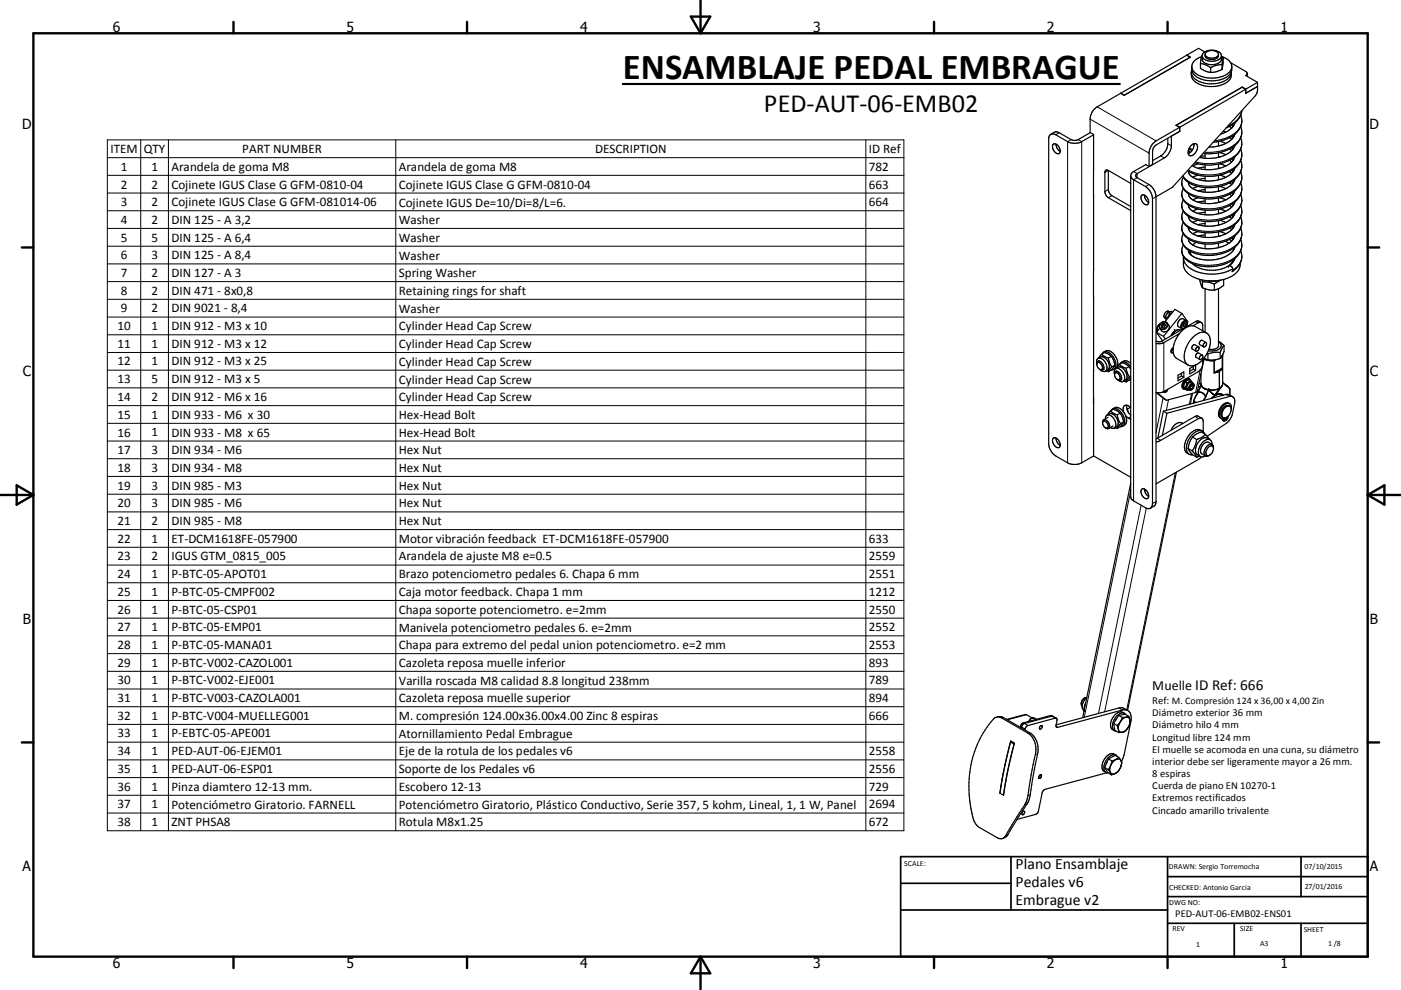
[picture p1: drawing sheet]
<svg xmlns="http://www.w3.org/2000/svg" width="420mm" height="297mm" viewBox="0 0 420 297" stroke-linecap="round" stroke-linejoin="round" font-family="sans-serif">
<defs><g id="words">
<text font-size="11" x="186.7" y="23.6">ENSAMBLAJE PEDAL EMBRAGUE</text>
<text font-size="7.9" x="229" y="33.6">PED-AUT-06-EMB02</text>
<g font-size="4.7">
<text x="304.5" y="260.8">Plano Ensamblaje</text>
<text x="304.5" y="266.2">Pedales v6</text>
<text x="304.5" y="271.6">Embrague v2</text>
</g>
<g font-size="4.2">
<text x="33.9" y="9.6">6</text>
<text x="103.9" y="9.6">5</text>
<text x="173.9" y="9.6">4</text>
<text x="243.8" y="9.6">3</text>
<text x="313.9" y="9.6">2</text>
<text x="383.9" y="9.6">1</text>
<text x="6.7" y="38.7">D</text>
<text x="410.5" y="38.7">D</text>
<text x="6.9" y="112.9">C</text>
<text x="410.7" y="112.9">C</text>
<text x="6.9" y="187.1">B</text>
<text x="410.7" y="187.1">B</text>
<text x="345.4" y="207.1">Muelle ID Ref: 666</text>
<text x="6.8" y="261.4">A</text>
<text x="410.7" y="261.4">A</text>
<text x="33.9" y="290.4">6</text>
<text x="103.9" y="290.4">5</text>
<text x="173.9" y="290.4">4</text>
<text x="243.8" y="290.4">3</text>
<text x="313.9" y="290.4">2</text>
<text x="383.9" y="290.4">1</text>
</g>
<g font-size="3.9">
<text x="33.1" y="45.9">ITEM</text>
<text x="43.1" y="45.9">QTY</text>
<text x="72.6" y="45.9">PART NUMBER</text>
<text x="178.4" y="45.9">DESCRIPTION</text>
<text x="260.5" y="46">ID Ref</text>
<text x="36.2" y="51.2">1</text>
<text x="45.4" y="51.2">1</text>
<text x="51.4" y="51.3">Arandela de goma M8</text>
<text x="119.5" y="51.3">Arandela de goma M8</text>
<text x="260.5" y="51.2">782</text>
<text x="36.2" y="56.6">2</text>
<text x="45.4" y="56.6">2</text>
<text x="51.4" y="56.6">Cojinete IGUS Clase G GFM-0810-04</text>
<text x="119.5" y="56.6">Cojinete IGUS Clase G GFM-0810-04</text>
<text x="260.5" y="56.6">663</text>
<text x="36.2" y="61.9">3</text>
<text x="45.4" y="61.9">2</text>
<text x="51.4" y="61.9">Cojinete IGUS Clase G GFM-081014-06</text>
<text x="119.5" y="62">Cojinete IGUS De=10/Di=8/L=6.</text>
<text x="260.5" y="61.9">664</text>
<text x="36.2" y="67.1">4</text>
<text x="45.4" y="67.1">2</text>
<text x="51.4" y="67.1">DIN 125 - A 3,2</text>
<text x="119.5" y="67.2">Washer</text>
<text x="36.2" y="72.5">5</text>
<text x="36.2" y="77.8">6</text>
<text x="45.4" y="72.5">5</text>
<text x="45.4" y="77.8">3</text>
<text x="51.4" y="72.5">DIN 125 - A 6,4</text>
<text x="51.4" y="77.8">DIN 125 - A 8,4</text>
<text x="119.5" y="72.6">Washer</text>
<text x="119.5" y="77.9">Washer</text>
<text x="36.2" y="83.1">7</text>
<text x="45.4" y="83.1">2</text>
<text x="51.4" y="83.1">DIN 127 - A 3</text>
<text x="119.5" y="83.2">Spring Washer</text>
<text x="36.2" y="88.4">8</text>
<text x="45.4" y="88.4">2</text>
<text x="51.4" y="88.4">DIN 471 - 8x0,8</text>
<text x="119.5" y="88.5">Retaining rings for shaft</text>
<text x="36.2" y="93.7">9</text>
<text x="45.4" y="93.7">2</text>
<text x="51.4" y="93.7">DIN 9021 - 8,4</text>
<text x="119.5" y="93.8">Washer</text>
<text x="35.2" y="99.1">10</text>
<text x="45.4" y="99.1">1</text>
<text x="51.4" y="99.1">DIN 912 - M3 x 10</text>
<text x="119.5" y="99.1">Cylinder Head Cap Screw</text>
<text x="35.2" y="104.3">11</text>
<text x="45.4" y="104.3">1</text>
<text x="51.4" y="104.4">DIN 912 - M3 x 12</text>
<text x="119.5" y="104.5">Cylinder Head Cap Screw</text>
<text x="35.2" y="109.6">12</text>
<text x="45.4" y="109.6">1</text>
<text x="51.4" y="109.6">DIN 912 - M3 x 25</text>
<text x="119.5" y="109.7">Cylinder Head Cap Screw</text>
<text x="35.2" y="115">13</text>
<text x="45.4" y="115">5</text>
<text x="51.4" y="115">DIN 912 - M3 x 5</text>
<text x="119.5" y="115.1">Cylinder Head Cap Screw</text>
<text x="35.2" y="120.3">14</text>
<text x="35.2" y="125.6">15</text>
<text x="45.4" y="120.3">2</text>
<text x="45.4" y="125.6">1</text>
<text x="51.4" y="120.3">DIN 912 - M6 x 16</text>
<text x="51.4" y="125.6">DIN 933 - M6 x 30</text>
<text x="119.5" y="120.4">Cylinder Head Cap Screw</text>
<text x="119.5" y="125.6">Hex-Head Bolt</text>
<text x="35.2" y="131">16</text>
<text x="45.4" y="130.9">1</text>
<text x="51.4" y="131">DIN 933 - M8 x 65</text>
<text x="119.5" y="131.1">Hex-Head Bolt</text>
<text x="35.2" y="136.2">17</text>
<text x="45.4" y="136.2">3</text>
<text x="51.4" y="136.2">DIN 934 - M6</text>
<text x="119.5" y="136.2">Hex Nut</text>
<text x="35.2" y="141.6">18</text>
<text x="45.4" y="141.6">3</text>
<text x="51.4" y="141.6">DIN 934 - M8</text>
<text x="119.5" y="141.6">Hex Nut</text>
<text x="35.2" y="146.9">19</text>
<text x="45.4" y="146.9">3</text>
<text x="51.4" y="146.9">DIN 985 - M3</text>
<text x="119.5" y="146.9">Hex Nut</text>
<text x="35.2" y="152.1">20</text>
<text x="45.4" y="152.1">3</text>
<text x="51.4" y="152.1">DIN 985 - M6</text>
<text x="119.5" y="152.1">Hex Nut</text>
<text x="35.2" y="157.5">21</text>
<text x="45.4" y="157.5">2</text>
<text x="51.4" y="157.5">DIN 985 - M8</text>
<text x="119.5" y="157.5">Hex Nut</text>
<text x="35.2" y="162.8">22</text>
<text x="45.4" y="162.8">1</text>
<text x="51.4" y="162.8">ET-DCM1618FE-057900</text>
<text x="119.5" y="162.9">Motor vibración feedback ET-DCM1618FE-057900</text>
<text x="260.5" y="162.8">633</text>
<text x="35.2" y="168.1">23</text>
<text x="35.2" y="173.4">24</text>
<text x="45.4" y="168.1">2</text>
<text x="45.4" y="173.4">1</text>
<text x="51.4" y="168.1">IGUS GTM_0815_005</text>
<text x="51.4" y="173.4">P-BTC-05-APOT01</text>
<text x="119.5" y="168.1">Arandela de ajuste M8 e=0.5</text>
<text x="119.5" y="173.5">Brazo potenciometro pedales 6. Chapa 6 mm</text>
<text x="260.5" y="168.1">2559</text>
<text x="260.5" y="173.4">2551</text>
<text x="35.2" y="178.7">25</text>
<text x="45.4" y="178.7">1</text>
<text x="51.4" y="178.7">P-BTC-05-CMPF002</text>
<text x="119.5" y="178.8">Caja motor feedback. Chapa 1 mm</text>
<text x="260.5" y="178.7">1212</text>
<text x="35.2" y="184.1">26</text>
<text x="45.4" y="184.1">1</text>
<text x="51.4" y="184.1">P-BTC-05-CSP01</text>
<text x="119.5" y="184.1">Chapa soporte potenciometro. e=2mm</text>
<text x="260.5" y="184.1">2550</text>
<text x="35.2" y="189.4">27</text>
<text x="45.4" y="189.4">1</text>
<text x="51.4" y="189.4">P-BTC-05-EMP01</text>
<text x="119.5" y="189.5">Manivela potenciometro pedales 6. e=2mm</text>
<text x="260.5" y="189.4">2552</text>
<text x="35.2" y="194.6">28</text>
<text x="45.4" y="194.6">1</text>
<text x="51.4" y="194.6">P-BTC-05-MANA01</text>
<text x="119.5" y="194.7">Chapa para extremo del pedal union potenciometro. e=2 mm</text>
<text x="260.5" y="194.6">2553</text>
<text x="35.2" y="200">29</text>
<text x="45.4" y="200">1</text>
<text x="51.4" y="200">P-BTC-V002-CAZOL001</text>
<text x="119.5" y="200.1">Cazoleta reposa muelle inferior</text>
<text x="260.5" y="200">893</text>
<text x="35.2" y="205.3">30</text>
<text x="45.4" y="205.3">1</text>
<text x="51.4" y="205.3">P-BTC-V002-EJE001</text>
<text x="119.5" y="205.4">Varilla roscada M8 calidad 8.8 longitud 238mm</text>
<text x="260.5" y="205.3">789</text>
<text x="35.2" y="210.7">31</text>
<text x="35.2" y="215.9">32</text>
<text x="45.4" y="210.7">1</text>
<text x="45.4" y="215.9">1</text>
<text x="51.4" y="210.7">P-BTC-V003-CAZOLA001</text>
<text x="51.4" y="215.9">P-BTC-V004-MUELLEG001</text>
<text x="119.5" y="210.7">Cazoleta reposa muelle superior</text>
<text x="119.5" y="216">M. compresión 124.00x36.00x4.00 Zinc 8 espiras</text>
<text x="260.5" y="210.7">894</text>
<text x="260.5" y="215.9">666</text>
<text x="35.2" y="221.2">33</text>
<text x="45.4" y="221.2">1</text>
<text x="51.4" y="221.2">P-EBTC-05-APE001</text>
<text x="119.5" y="221.3">Atornillamiento Pedal Embrague</text>
<text x="35.2" y="226.6">34</text>
<text x="45.4" y="226.6">1</text>
<text x="51.4" y="226.6">PED-AUT-06-EJEM01</text>
<text x="119.5" y="226.7">Eje de la rotula de los pedales v6</text>
<text x="260.5" y="226.6">2558</text>
<text x="35.2" y="231.9">35</text>
<text x="45.4" y="231.9">1</text>
<text x="51.4" y="231.9">PED-AUT-06-ESP01</text>
<text x="119.5" y="232">Soporte de los Pedales v6</text>
<text x="260.5" y="231.9">2556</text>
<text x="35.2" y="237.2">36</text>
<text x="45.4" y="237.2">1</text>
<text x="51.4" y="237.2">Pinza diamtero 12-13 mm.</text>
<text x="119.5" y="237.2">Escobero 12-13</text>
<text x="260.5" y="237.2">729</text>
<text x="35.2" y="242.5">37</text>
<text x="45.4" y="242.5">1</text>
<text x="51.4" y="242.6">Potenciómetro Giratorio. FARNELL</text>
<text x="119.5" y="242.6">Potenciómetro Giratorio, Plástico Conductivo, Serie 357, 5 kohm, Lineal, 1, 1 W, Panel</text>
<text x="260.5" y="242.5">2694</text>
<text x="35.2" y="247.8">38</text>
<text x="45.4" y="247.8">1</text>
<text x="51.4" y="247.8">ZNT PHSA8</text>
<text x="119.5" y="247.9">Rotula M8x1.25</text>
<text x="260.5" y="247.8">672</text>
</g>
<g font-size="3.2">
<text x="345.4" y="211.2">Ref: M. Compresión 124 x 36,00 x 4,00 Zin</text>
<text x="345.4" y="214.9">Diámetro exterior 36 mm</text>
<text x="345.4" y="218.5">Diámetro hilo 4 mm</text>
<text x="345.4" y="222.2">Longitud libre 124 mm</text>
<text x="345.4" y="225.8">El muelle se acomoda en una cuna, su diámetro</text>
<text x="345.4" y="229.4">interior debe ser ligeramente mayor a 26 mm.</text>
<text x="345.4" y="233.1">8 espiras</text>
<text x="345.4" y="236.7">Cuerda de piano EN 10270-1</text>
<text x="345.4" y="240.5">Extremos rectificados</text>
<text x="345.4" y="244.1">Cincado amarillo trivalente</text>
</g>
<text font-size="3.1" x="352.3" y="275.3">PED-AUT-06-EMB02-ENS01</text>
<g font-size="2.4">
<text x="271.1" y="259.7">SCALE:</text>
<text x="350.4" y="260.8">DRAWN: Sergio Torremocha</text>
<text x="391.1" y="260.6">07/10/2015</text>
<text x="350.5" y="267">CHECKED: Antonio Garcia</text>
<text x="391.2" y="266.7">27/01/2016</text>
<text x="350.5" y="271.4">DWG NO:</text>
<text x="351.5" y="279.3">REV</text>
<text x="371.9" y="279.4">SIZE</text>
<text x="390.9" y="279.6">SHEET</text>
<text x="358.6" y="284.1">1</text>
<text x="377.8" y="283.9">A3</text>
<text x="398.2" y="283.8">1 /8</text>
</g>
</g></defs>
<g fill="none" stroke="#000" stroke-width=".36">
<path d="M355.8 16.6l1.1 .5-19.9 11.5-1-.6M355.8 16.5v.1M359.9 19.1l1.5 .3 1.6 .9M359.9 19.1v1.4l1.5 .8 1.6 .4M360.2 17a3.4 3.4 0 0 0-2.9 3.3 3.4 3.4 0 0 0 2.7 3.4 8.4 8.4 0 0 0 8.8-1.6 3.4 3.4 0 0 0 .2-3.3M360.4 16.7a3.1 3.1 0 0 1 4.1-1.5 1.87 1.87 0 0 1 1.7 1.5M360.4 16.7a2.9 2.9 0 0 0 3.7 1.6 2.14 2.14 0 0 0 2.1-1.6M360.4 16.7v1a2.84 2.84 0 0 0 3.7 1.6 2.2 2.2 0 0 0 2.1-1.6v-1M360.4 16.8l-.2 .2-.3 2.1M361.2 15.6l-1.9-1.1-23.3 13.5M361.3 16.3a1.9 1.9 0 0 0 2.8 1.5 1.29 1.29 0 0 0 1.2-1.5M361.5 15.8a2.54 2.54 0 0 1 3.8 .5 2.37 2.37 0 0 1-3.7 .6l-.3-.5z"/>
<path d="M366.2 16.9l.5 .3M366.4 19.4l-2.1 .3-1.3 .6M366.4 19.4v1.4M366.4 17l1.4 .7 1.2 1.1M366.7 17.2l-.3 2.2M366.7 17.2l-.3 3.6M369 18.8l4.5 2.6 .4 .7M326.9 39.8l-3.7 2.1a2.32 2.32 0 0 1-2.1 0l-4.1-2.3-.9 .1-1.1 .6M336 28l-7.1 4.1a4.6 4.6 0 0 0-2.1 3.3v4.3l1.1 .6v96.5M336 28h.1M336 28l1.1 .6M353.7 39.4h.1"/>
<path d="M353.7 39.4l-7.1 4.1a2.46 2.46 0 0 0-1 1.8v4l-1.1 .6M353.7 39.4v-1.2l-7.1 4.1a4.7 4.7 0 0 0-2.1 3.3v4.3M353.7 39.4l-2.5 1.4v2.9a4.8 4.8 0 0 1-2.1 3.7l-8.2 4.7a.66 .66 0 0 0-.4 .6 .66 .66 0 0 0 .4 .6l3.6 2.1a4.6 4.6 0 0 1 2.1 3.6M353.7 38.2v1.2M357.2 21.7a3.6 3.6 0 0 0 3.1 3.9 8.2 8.2 0 0 0 8.4-1.8l.4-1 .1-1.1M357.3 20.2a5.3 5.3 0 0 0 5.4 3.2 6.7 6.7 0 0 0 6.4-2.5l.2-.7M357.3 20.9a3 3 0 0 0 2.5 3.7 8.2 8.2 0 0 0 9-1.7l.4-1.4M363 20.3v1.4M366.4 20.8l-1.7 .7-1.7 .2M366.8 39.3l.7 .4M368.6 38l-1 .4M368.6 38l.7 .4"/>
<path d="M369.3 37.5l.4 .5M370.2 36.9a6 6 0 0 1-4.3 3.3M372 34.5a5.5 5.5 0 0 1-3.6 6.9l-2.2 .9-2.5 .4M372 38a4.9 4.9 0 0 1-1.7 5.6M372.3 33.2a6.3 6.3 0 0 1-3.7 4.8M372.4 26.2l-19.8 11.4M372.4 26.2l1.1 .6M372.4 26.1l-19.8 11.5 1.1 .6M372.4 26.1v.1M373.5 26.8l-19.8 11.4M373.5 28h.1M373.5 26.7v1.3"/>
<path d="M373.9 22.1l-.4 .6 3.5 2M373.9 22.1v.8M377 24.7l-.1 2.8-.7 1.4-24.7 27.3-4.9 2.8M377 25.9l-3.5 2.1M377 24.7l-3.5 2M315 40.3l.5-.1 .8 .1 3.8 2.2a4.7 4.7 0 0 0 4.2 0l3.6-2.1M315 40.3l-.4 .5-.2 .9v91.4a4.8 4.8 0 0 0 2.1 3.7l3.6 2a4.7 4.7 0 0 0 4.2 0l3.6-2M315.8 43.2a1.87 1.87 0 0 1 1.7 2.9 1.96 1.96 0 0 1-1.7-2.9zM316.6 43.2l.3 1.3 1 .9M327.8 58.7h.1M327.9 58.8h-.1M327.9 50.6v.1"/>
<path d="M332.3 51.1v5.8a2.46 2.46 0 0 0 1.1 1.8l5.6 3.3M332.3 51.1l-.6-.1-.5 .5v6.2l.4 .8 .7 .8 6.7 3.9M332.3 51.1l6.7 3.9M339 52.7l.6 1 3.8 2.3a4.6 4.6 0 0 1 2.1 3.6v91.5l-.1 .8-.5 .6M339 52.7v96.4l.2 .6 .7 .6 3.8 2.2 .8 .1 .4-.1M343.1 58.6a.83 .83 0 0 0-1 .2 .83 .83 0 0 0 .1 1.1 1.59 1.59 0 0 0 2 1.4l.2-.6M343.1 58.6a2.48 2.48 0 0 1 1.3 2.1M343.1 58.6v.2a2.51 2.51 0 0 0 1.3 1.9M343.4 49.4l1.1 .5M343.5 49.4l-3.9 2.2-.6 1.1M346.6 59v91.5l-.3 1-1.4 1M350.1 41.5v1.6a4.7 4.7 0 0 1-2.1 3.7l-2.4 1.4"/>
<path d="M354.6 52.8a6.4 6.4 0 0 0 4.6 3.1M354.8 56.6a3.7 3.7 0 0 0 2 5.2 13.3 13.3 0 0 0 8.9 .9M354.8 53.2a3.7 3.7 0 0 0 2 5.2 13.1 13.1 0 0 0 8.9 .9M354.8 60a3.7 3.7 0 0 0 2 5.2 12.9 12.9 0 0 0 8.9 .9M356.1 51.2l.2 .1M356.3 58.1a3.3 3.3 0 0 0 2.8 2.5M356.3 54.7a3.3 3.3 0 0 0 2.8 2.6M356.3 51.3a3.1 3.1 0 0 0 2.8 2.6M356.3 44.9l.5 .9M356.4 44.7l1 .5M356.6 44.7l-.2 .2M356.6 51.5l-.3 .2"/>
<path d="M356.6 54.9l-.3 .1M356.6 58.3l-.3 .1M357.4 45.2l-1.2 .9M357.8 43.2a1.04 1.04 0 0 1 1.2 .4 1.04 1.04 0 0 1-.1 1.2 1.96 1.96 0 0 1-2.4 1.8l-.3-.9 .2-.9M357.8 43.2l-.9 .7-.5 .9M357.8 43.2h.2M357.9 43.1l-.1 1.1-.4 1M359.1 49.2l-1.5 .6M359.1 59.3l-1.5 .7M359.1 55.9l-1.5 .7M359.1 52.5l-1.5 .7M360.7 46l.6 .1"/>
<path d="M361.3 46.1v1.4M361.3 49.5v1.4M361.3 52.9v1.4M361.3 56.3v1.4M361.3 59.6v1.4M361.3 46.7l-1.4 .2M361.3 50.1l-2.2 .4M361.3 53.5l-2.2 .4M361.3 56.9l-2.2 .4M365.3 42.4v1.4M365.3 45.9v1.3M365.3 49.2v1.4"/>
<path d="M365.3 52.6v1.4M365.3 56v1.4M365.3 59.4v1.3M365.3 43.6l.4 .1M365.3 47l.4 .1M365.3 50.4l.4 .1M365.3 53.8l.4 .1M365.3 57.2l.4 .1M365.7 59.3l1.8 .7M365.7 55.9l1.8 .7M365.7 52.5l1.8 .7M365.7 49.2l1.8 .6"/>
<path d="M365.7 45.7l1.8 .7M365.7 42.4l1.8 .6M367.5 46.4a12.2 12.2 0 0 1-7.9 .8M368.6 44.7l-1.6 .7a13.7 13.7 0 0 1-5.7 .7M368.6 41.3l.7 .5M368.6 44.7l.7 .4M368.6 48.1l.7 .4M368.6 51.5l.7 .4M368.6 54.9l.7 .4M368.6 58.3l.7 .4M369.3 57.9l-1.7 .8-1.9 .6M369.3 57.8l.4 .5"/>
<path d="M369.3 54.5l.4 .4M369.3 51.1l.4 .4M369.3 47.7l.4 .4M369.3 44.3l.4 .4M369.3 40.9l.4 .4M369.7 48.1a10.7 10.7 0 0 1-11.7 1.9l-.6-.3M369.7 44.8l-1 .8-1.2 .8M369.7 54.9l-.1 .2a9.9 9.9 0 0 1-6.5 2.6h-1.8l-2.2-.4M369.7 51.5a10.4 10.4 0 0 1-10.6 2.4M369.7 41.3a9.4 9.4 0 0 1-7.3 2.8M370.2 57.2a7.3 7.3 0 0 1-6.5 3.8h-2.7l-1.9-.4M370.2 53.8l-.5 1.1"/>
<path d="M370.2 50.4l-.5 1.1M370.2 47l-.5 1.1M370.2 43.6l-.5 1.2M370.2 40.2l-.5 1.1M370.3 43.6l-1.7 1.1M372 41.3a5.5 5.5 0 0 1-3.6 6.9 14.2 14.2 0 0 1-10.2 .6M372 58.3a5.4 5.4 0 0 1-3.5 6.8l-2.8 1M372 44.7a5.6 5.6 0 0 1-3.9 7 14 14 0 0 1-9.8 .6l-2-1M372 48.1a4.6 4.6 0 0 1-1 4.9 12.3 12.3 0 0 1-10.6 3.2l-1.2-.3M372 51.5a5.2 5.2 0 0 1-2.7 6.4M372 54.9a4.5 4.5 0 0 1 0 3.3M372 58.2l-1 1.7-1.7 1.4"/>
<path d="M354.8 77.3v2.1a5.3 5.3 0 0 0 4.5 4.3l2.6 .5h2.8M354.8 63.4a3.7 3.7 0 0 0 2 5.2 13.3 13.3 0 0 0 8.9 .9M354.8 66.8a3.7 3.7 0 0 0 2 5.2l2 .8a13.1 13.1 0 0 0 5.4 .3l3-.7 2.1-1M354.8 70.1a3.7 3.7 0 0 0 2 5.3 13.3 13.3 0 0 0 12.9-.8M354.8 73.5a3.7 3.7 0 0 0 2 5.3l.8 .3M354.8 77a4.8 4.8 0 0 0 4 4.5 13.4 13.4 0 0 0 10.5-.7M356.3 75.1l.2 .7 .8 .9M356.3 71.7a3.8 3.8 0 0 0 3.7 2.7l3.1 .2a9.3 9.3 0 0 0 6.6-2.8M356.3 68.3a3.2 3.2 0 0 0 2.8 2.5M356.3 64.9a3.3 3.3 0 0 0 2.8 2.5M356.3 61.5a3.1 3.1 0 0 0 2.8 2.5M356.6 61.7l-.3 .1"/>
<path d="M356.6 65.1l-.3 .1M356.6 68.4l-.3 .2M356.6 71.8l-.3 .2M356.8 76.3v-.9l.5 1.3M358.6 72.7l-1 .8M359.1 69.5l-1.5 .6M359.1 66.1l-1.5 .7M359.1 62.7l-1.5 .7M361.3 63v1.4M361.3 66.4v1.4M361.3 69.8v1.4M361.3 73.2v1.4"/>
<path d="M361.3 60.3l-2.2 .3M361.3 63.7l-2.2 .3M361.3 67.1l-2.2 .3M361.3 70.5l-2.2 .3M363.8 76.6h-.3M365.3 62.8v1.3M365.3 66.2v1.3M365.3 69.6v1.3M365.3 73v1.3M365.3 60.6h.4M365.3 63.9l.4 .1M365.3 67.3l.4 .1"/>
<path d="M365.3 70.7l.4 .1M365.7 69.5l1.8 .6M365.7 66.1l1.8 .7M365.7 62.7l1.8 .7M367.4 72.4l1 .6M368.4 79.8l-.1 .4M368.4 79.8a1.06 1.06 0 0 1 1.1 .5 1.06 1.06 0 0 1-.2 1.2M368.6 61.7l.7 .4M368.6 65.1l.7 .4M368.6 68.4l.7 .5M368.6 71.8l.7 .5M369.3 61.3l-1.7 .8-1.9 .6"/>
<path d="M369.3 68l-1.7 .9-1.9 .6M369.3 71.4l.4 .4M369.3 68l.4 .4M369.3 64.6l.4 .5M369.3 61.2l.4 .5M369.7 74.6l.1 .5M369.7 65.1l-.7 .7a10.2 10.2 0 0 1-6.3 2h-1.7l-1.9-.4M369.7 77.9a6.1 6.1 0 0 1-5.9 3.2 8.2 8.2 0 0 1-6.2-2M370.2 74.1l-.3 .8a7.5 7.5 0 0 1-5.1 2.9l-1.1 .2a9.7 9.7 0 0 1-6.4-1.3M370.2 77.5a4.3 4.3 0 0 1-1.8 2.3M370.2 70.7l-.5 1.1M370.2 67.3a7.3 7.3 0 0 1-6.5 3.9h-2.7l-1.9-.4"/>
<path d="M370.2 64l-.5 1.1M370.2 60.6a7.2 7.2 0 0 1-6.5 3.8h-2.7l-1.9-.4M371.8 79a5.2 5.2 0 0 1-4.5 4.7l-1.2 .3M372 61.7a5.1 5.1 0 0 1-2.7 6.3M372 65.1a5.2 5.2 0 0 1-2.7 6.3M372 68.4a5 5 0 0 1-2.3 6.2M372 71.8a5.3 5.3 0 0 1-3.1 6.6 13.8 13.8 0 0 1-11.3 .7M372 75.2a5.1 5.1 0 0 1-2.5 6.3M327.8 80.8l.1 .1M327.8 89l.1 .1M327.9 80.8h-.1M327.9 89.1l-.1 .1"/>
<path d="M346.7 99.7l2.1 1.2M346.7 99.7l1.8 2.5M346.8 98.7v.1M346.8 99.2l.2 .1M346.8 98.8l.3 .1M346.8 99.2l.1 .2M347.1 98.9l-.3 .3M347.1 98.9v.3M347.1 97.9l-.3 .9M347.6 97.3l-.4 .4M347.7 97.3l-.8 1.2M347.7 98.5l-1 1.2"/>
<path d="M347.9 97.1l-.2 .2M348.1 97.7l.2 .3M348.3 98l.1 .2M348.5 97.1l-.4 .6M348.5 97.1h.7l.2 .5-.4 .6h-.7l-.2-.5M348.5 97.1l.3 .3M348.8 97.4l-.5 .6M348.8 97.4h.6M349.4 95.2l.1 .4M349.4 95.2l.5 .2M349.5 95.6l.2 .4M349.9 95.4l.1 .2"/>
<path d="M350.2 93.8l-.8 1.4M350.2 93.8l.5 .2M350.6 93.6a1.24 1.24 0 0 0-1.3 .2 1.24 1.24 0 0 0-.3 1.3l.5 .4M350.6 93.5l.7-.1 .3 .2M350.6 93.5l-.4 .3M350.7 94l-.8 1.4M351.2 93.9l-.5 .1M351.4 93.9l-.9 .7-.3 .8M352.1 98.9l.4 .2M352.5 99.1l-.9 .8-.5 .8M352.5 99.3l-1.1 1.2M352.5 99.2l-1.1 1.4"/>
<path d="M352.7 99.1l-.2 .1M352.9 99l-.4 .1M354 99.1l-.7-.2-.8 .4M354.3 94l-2.1-1.2-2.9 3.7M354.3 94l-5.5 6.9M354.3 94l1.8 2.6-.1 .1M354.4 98.6l-.2 .3M354.6 97.7h.1M354.7 97.7l.5 .2M355 96.9l.1 .2M355.1 97.1l.5 .2M355.1 97.1l-.4 .6"/>
<path d="M355.4 98.3l.4-.7a1.08 1.08 0 0 0-.1-1.3l-1-.7a1.58 1.58 0 0 0-1.4 2.4l1.4 .6M355.6 97.3l-.1-.5-.5 .1-.4 .6 .1 .5 .5-.1M355.6 97.3l-.4 .6M357.7 97.7l1.5-.8a.86 .86 0 0 1 1-.1 .86 .86 0 0 1 .4 .9v1.5M359.7 83.8l.8 2.5M360.2 96.8l-.9-.5h-.6l-10.5 6.1-.8 .1-.8-.2M360.4 84l.1 .6M360.5 86.3l2.2 .7h1.4M360.5 84.6a7.3 7.3 0 0 1 3.6 .6M360.5 84.6v1.7M361.3 86.7v12.9M361.7 99.9l-3.3-1.9a4.2 4.2 0 0 0-4.9 2.2 8.8 8.8 0 0 0-1.7 4.1"/>
<path d="M362.1 84.2l2.2 .1M364.1 85.2v1.8M364.3 84.3h.1M364.7 84.2l-.4 .1M365.3 86.6v17.1a2.1 2.1 0 0 1-2.8 1M366.1 84l-1.4 .2M366.1 84l-2 1.2M366.9 83.8v1.8l-1.4 .9-1.4 .5M327.8 111.2l.1 .1M327.8 119.2h.1M327.9 111.2h-.1M328.8 109.2a1.09 1.09 0 0 1 0-1.3 1.09 1.09 0 0 1 1.3-.4 2.66 2.66 0 0 1 1.3 3.9"/>
<path d="M328.8 109.3a.69 .69 0 0 1 .7-.6 .69 .69 0 0 1 .7 .7 .92 .92 0 0 1-.1 1.5l-.4-.1M328.8 109.3l.2 .7 .7 .8M329.1 108.4a1.73 1.73 0 0 1 1.5 2.6M329.1 108.4l-.3 .9M329.2 107.5a2.01 2.01 0 0 1 3.2 1.4 1.68 1.68 0 0 1-1 2.5M329.6 108.2l-.5 .2M329.7 110.8l.9 .2M329.8 110.8l.7 .6h.9M330.3 106.3l.8-.6 1.5 .7 .6 .5M330.3 106.3l-.9 1.1M330.3 106.3l.8 .6 1.2 .5M330.5 106.1a1.6 1.6 0 0 1 2.7 .3 3.3 3.3 0 0 1 .8 4.4l-.7 .2"/>
<path d="M330.9 105.6a2.33 2.33 0 0 1 3.5 1.3 3 3 0 0 1 .3 3.4M331.1 110.7l-.5 .3M331.6 111.3l.7 .2M332.3 107.4l.4 1.4 .6 1.3M333.2 106.9l.7 1.3 .3 1.4M333.2 106.9l-.9 .5M333.3 110.1l-1 1.4M334.1 112.4l.2 .7 .7 .8M334.1 112.4a.69 .69 0 0 1 .7-.6 .69 .69 0 0 1 .7 .6 .87 .87 0 0 1 .4 .8 .87 .87 0 0 1-.5 .8l-.4-.1M334.2 109.6l-1 1.4-.9 .5M334.2 109.6l-.9 .5M334.4 111.5a1.73 1.73 0 0 1 1.5 2.6"/>
<path d="M334.4 111.5l-.3 .9M334.5 110.6a2 2 0 0 1 3.2 1.3 1.64 1.64 0 0 1-1 2.5M334.5 110.6l-.4 .5v1.2M334.7 110.3l-.8 .5M334.7 110.5a2.8 2.8 0 0 1 2.2 3.8M334.7 110.5l-.2 .1M334.8 110.3l-.1 .2M334.9 111.2l-.5 .3M335 113.9l.9 .2M335.1 113.9l.7 .5h1M335.6 109.3l-.8 1M335.6 109.3l.6 .6 1.4 .6"/>
<path d="M335.6 109.3l.9-.5 1.1 .5 .9 .7M335.8 109.2a1.53 1.53 0 0 1 2.7 .2l.5 .6M336.3 108.7a1.86 1.86 0 0 1 2.7 .3M336.4 113.8l-.5 .3M336.9 114.3l-.1 .1M336.9 114.3l.7 .3M337.6 110.5l.3 1.1 .7 1.5M338.5 110l.5 .8M338.5 110l-.9 .5M338.6 113.1l-1 1.5M339 114h-.5M339 113.5l-1.4 1.1"/>
<path d="M339 112.9l-.4 .2M346.6 117.7l3.1 2.4M346.8 117.8l2.9 2.3M348.7 117.6l-1.2 .2-.9-.1M348.7 117.6l-.1 .1M348.8 100.9l.6 .8M348.9 117.6h-.2M349 117.5l.2 .1M349 117.5l-.3 .1M349.1 117.4l.1 .2M349.2 117.3l.5 .2M349.7 117.5l-.5 .1"/>
<path d="M350.1 116.8l-.4 .7M351.1 105a.48 .48 0 0 0 0 .7 .48 .48 0 0 0 .7 0M351.7 105l-.6 .3M351.7 104.8l-.5 .2M351.8 104.3l-.7 .7M351.8 105.7l.3 1.2 .5 .5 3.6 2.1M351.8 104.3v1.4M353.2 112.6l1.7-1v1.6l-1.7 1zM353.6 100.1l-4.7 2.7-1.4 .3-.9-.1M354.2 112.8l.7 .4M354.2 112.8l-1 .6M354.2 112v.8"/>
<path d="M354.8 116.1l.6 .7M354.8 116.1l.5 .2M354.9 116.7l.6 .1M355.3 116.3l.6 .8M355.3 114.6l-.5 1.5M355.3 114.6l.5 .3M355.4 116.8l.5 .3M355.8 114.9l-.5 1.4M356.3 116.9l-.4 .2M356.6 113.7a2.03 2.03 0 0 0-1.7 3M356.6 113.7l.4 .5M356.6 113.7a1.95 1.95 0 0 0-2.2 2.5l.5 .6"/>
<path d="M356.7 110.5l1.8-1v1.7l-1.8 1zM356.8 116.6v.1M356.8 116.7h.1M357 114.2l.6 .7M357 114.2l-1.2 .7M357 114.2a1.26 1.26 0 0 0-1.7 .4M357.2 116.7h-.4M357.5 118l-.6 3.2M357.6 115.4a.89 .89 0 0 0-.8 1.3M357.6 115.4a.8 .8 0 0 1-.4 1.3M357.6 115.4h.1M357.6 115.4a.9 .9 0 0 0-.9 1.1"/>
<path d="M357.7 115.9a.54 .54 0 0 0-.7-.1 .54 .54 0 0 0-.1 .8l.3 .1M357.7 101.1a3.2 3.2 0 0 1 4.4-.9 5.6 5.6 0 0 1-.5 6.4 4.9 4.9 0 0 1-5.3 3 3.7 3.7 0 0 1-.9-4.7 9.6 9.6 0 0 1 2.3-3.8zM357.8 115.1l-.6-.4a1.32 1.32 0 0 0-1.2 2l.7 .4a1.31 1.31 0 0 0 1-2.1 1.42 1.42 0 0 0-1.1 2M357.8 110.7l.7 .5M357.8 110.7l-1.1 .7M357.8 109.9v.8M358.9 104.1a.4 .4 0 0 1 .5 .1 .4 .4 0 0 1 0 .5 .57 .57 0 0 1-.3 .6 .57 .57 0 0 1-.6-.2zM359.2 117.7a1.94 1.94 0 0 1 2.3 1.4M359.2 117.7l-1.3 2.6M359.3 104.1l-1.1-.7a.86 .86 0 0 0-.7 1.3l1.1 .7M359.9 106.8a.42 .42 0 0 1 .6-.2 .42 .42 0 0 1 .1 .6 .58 .58 0 0 1-.4 .6 .58 .58 0 0 1-.6-.2zM359.9 115.9l-.7 .2"/>
<path d="M360.1 112.1v3.4M360.1 115l-.7 .1M360.3 115.9l.8 .7M360.3 115.9l-.1-.5-1 2.3M360.3 115.9l.2 .2M360.5 106.6l-1.2-.7a.87 .87 0 0 0-.7 1.3l1.1 .7M360.5 116.1l.6 .5M360.5 116.1l1.6 .8M360.6 107.9v1.2a3 3 0 0 1-1.4 2.5l-10.3 5.9M360.8 107.6l.1 .4-.3 .3M360.9 107.6l1.4 .5 1.7 .1M360.9 108l-2 9.5-9.2 2.6"/>
<path d="M361 107.4l1.1 .6M361.1 116.6l1 .3M361.5 119.1l-.7 1M361.6 102.7a.85 .85 0 0 1-.8 1.4M361.6 102.7a.9 .9 0 0 0-.8 1.4M361.6 102.8l-1.1-.7a.87 .87 0 0 0-.8 1.3l1.1 .7M361.9 106l.2 .2M362.1 106.2v1.8M362.5 116.7l-1 2.4M362.5 116.7l-.4 .2M362.5 117a2.12 2.12 0 0 0 1.9 1.4v-.1M362.5 116.7v.3"/>
<path d="M363.6 119.2l-.3 .3M364 108.2v3.6M364.5 107.9l-.5 .3M364.5 118.5l-.9 .7M364.6 118.5l-1.2 1M364.8 118.4l-1.2 .8M364.9 118.4l.9-.1 .7 .3M365.3 102.5a1.28 1.28 0 0 1 .8 1.4 1.28 1.28 0 0 1-1.1 1.1l-1.1 .3-1.6-.1M365.3 102.4l1.7 1.3M365.6 111.4v5.1M365.6 116.5l-1.2 1.8M365.6 116.5a5 5 0 0 1-3.1 .5"/>
<path d="M365.6 111.4l-1.6 .4M365.8 105.7h-1.8l-1.9 .5M365.8 107.5l-1.4 .4-2.3 .1M365.8 105.7v1.8M366 118.2l-1.4 .3M366 118.2l-1.5 .3M366 118.2l.5 .2M366.2 110.9l-.7 .5-1.5 .4M366.2 110.8l-.6 .6M366.3 115.9l-.7 .6M366.3 115.9l-1.9 2.4M366.5 106.8l.1-.4v8.8l-.3 .7"/>
<path d="M366.5 106.8v3.6M366.5 110.4l-.3 .4M366.5 106.8h-.2M366.5 110.4l-.3 .5M366.5 110.4l-2.5 1.4M366.5 118.4l.2 .2M366.6 114.6l.8 1 .6 .3 .7 .8v1.8M367 115.1l1.4 1.1M367 103.7l-1.2 2M367 103.7v1.8l-1.2 2M369.6 119l-1.3-.7h-.7l-18.8 5.1M369.6 119h-1l-18.8 5"/>
<path d="M369.6 119l.5 .8 .1 .9-.7 3.4a5 5 0 0 1-1.8 2.9l-5.8 3.9M315.8 131.4a1.93 1.93 0 0 1 2 2.6 1.12 1.12 0 0 1-1.9-.7 1.58 1.58 0 0 1-.1-1.9zM316.6 131.4l.3 1.3 1 .9M327.8 120.8l.1 .2M327.9 136.8l11.1 6.4M330.8 126.4a1.3 1.3 0 0 1 1.2 .7 1.3 1.3 0 0 1-.1 1.4 1.45 1.45 0 0 1-1.1-2.1zM330.9 126a1.73 1.73 0 0 1 1.5 2.6M330.9 126l-.3 .9M331.4 128.3l1 .3M331.9 124.6a2.01 2.01 0 0 1 3.1 1.3 1.68 1.68 0 0 1-.9 2.5M332 124.5l-.4 .4-.2 .8M332 124.5a2.73 2.73 0 0 1 2.2 3.8l-.2 .1"/>
<path d="M332.2 125.2l-1.3 .8M332.9 128.3l.7 .2 .4-.1M332.9 123.3l-.9 1.2M332.9 123.3l.9 .7 1.2 .5M332.9 123.3l.9-.5 2 1.2M333.2 123.2a1.47 1.47 0 0 1 2.4 0 3.7 3.7 0 0 1 1.2 4.5l-.2 .1M333.6 122.7a2.35 2.35 0 0 1 3.5 1.2l.3 .7M333.7 127.8l-1.3 .8M334.3 128.3l.7 .3M335 124.5l.3 1.4 .7 1.2M335.8 124l.8 1.5 .3 1.1M335.8 128l-.8 .6"/>
<path d="M335.8 124l-.8 .5M336 127.1l-1 1.5M336.6 127.8l-.7 .2M336.9 126.6l-1.1 1.4M336.9 126.6l-.9 .5M337.4 124.7l1.6 1.1M337.4 124.6a2.2 2.2 0 0 1-.8 3.3M337.9 121.6a3.1 3.1 0 0 0 1.1 3M337.9 122.7h.1M338 122.7l.2 .8M339 122.2l-1 .5M339 122.2l-.7-.4a1.11 1.11 0 0 0-1.4 .1 1.11 1.11 0 0 0-.1 1.5l.1 .3"/>
<path d="M348.8 123.4l1 .6M348.8 123.4l-1.7 8M349.8 124l-1.3 6.6M354 126.8l.6 .3a2.25 2.25 0 0 0-3.2 1.3l-.4 .7M356.2 134.6l1.3 1.8 1.3 .8M356.2 134.6l1.2 .7M357.4 135.3l1.4 1.9M357.5 131.1l-.9 1.6-.4 1.9M357.5 131.1l1.3 .8M357.9 120.3l.6 .5M357.9 120.3v.6M358.8 131.9l-.5 1.8-.9 1.6"/>
<path d="M359.6 136.8l-.8 .4M360.1 137.1l-.8 .7-12.7 7.4M360.3 125.5l-1.2-.7-.8 .1-11.7 6.8M360.5 129.3a2.83 2.83 0 0 0-4 1.2 4.3 4.3 0 0 0-.8 5.3l.8 .5M360.7 129.5v-3.1a.86 .86 0 0 0-.4-.9 .86 .86 0 0 0-1 .1l-11.3 6.5-1.4 .5M361.2 130.2a1.93 1.93 0 0 0-3.4-.2 5.3 5.3 0 0 0-1.8 5.8l.6 .6 .9 .1M361.4 130.3l1.2 1.5M361.4 130.3l-1.1 .9-1.5 .7M361.4 130.3l-1.2-.7-1.6 .7-1.1 .8M362.8 131.9l-.9-.5a2.88 2.88 0 0 0-3.2 2.4 2.22 2.22 0 0 0 .3 2.7l.9 .5M363.4 133.3a1.32 1.32 0 0 0-.8-1.4 1.32 1.32 0 0 0-1.6 .4 3.8 3.8 0 0 0-1.4 4.4l.7 .4 1.1-.3M363.4 133.3l-1.1-.6a2.39 2.39 0 0 0-2.4 2.8l.3 .6 1.2 .7"/>
<path d="M363.8 134.5a.83 .83 0 0 0-.7-.8 .83 .83 0 0 0-.9 .6 1.59 1.59 0 0 0-.2 2.4 2.08 2.08 0 0 0 1.3-3.4 2.39 2.39 0 0 0-2 3.4l.6 .2 .8-.3M366.5 125.6v.5l.4 .2M367 125.8l.2 .1M367.2 125.9l.1 .4h-.4M367.2 125.4h.1M367.2 125.4l-.2 .4M367.4 125.5v.4l.3 .2M367.4 125.5l.3 .2M367.5 125.3l-.1 .2M367.7 125.7v.4M367.8 125.2h.1M367.9 125.2l-.2 .5"/>
<path d="M368.2 124.9l-.1 .5-.4 .7M368.7 121.9a2.37 2.37 0 0 0-2.1 3.4l.8 .1 .8-.5M368.7 121.1a2.13 2.13 0 0 0-3 1.5 1.99 1.99 0 0 0 .4 2.9M368.7 121.9l.4 .7M368.7 121.9a1.86 1.86 0 0 0-2.5 1.6 1.33 1.33 0 0 0 .5 1.8M369.1 122.8a1.29 1.29 0 0 0-.5-1.7 1.29 1.29 0 0 0-1.8 .6 2.97 2.97 0 0 0-.7 3.8l.6 .1 .2 .7M369.1 122.8l-.3 1.3-.6 .8M369.2 122.5l-.1 .3M339 145l-14.4 70.3M342.3 146.7a1.84 1.84 0 0 1 1.8 .9 1.84 1.84 0 0 1-.1 2 1.93 1.93 0 0 1-1.7-2.9zM343.1 146.7l.4 1.3 .9 .9M343.5 147l-.4 .2"/>
<path d="M352.7 141.7l-14.6 71.4M298 215.6a1.92 1.92 0 0 1 2.2-.3l7.9 4.6a6 6 0 0 1 2.3 6.4l-1.5 7.7a23 23 0 0 1-1.3 6.8l-6.2 10.1-.6 .5-.6 .2-1-.2-5.5-3.1a7.3 7.3 0 0 1-2.5-5.4 31.8 31.8 0 0 1 6.8-27.3zM299.1 215.1l1.2-.1 .5 .3 8 4.6a6 6 0 0 1 2.3 6.3l-2.7 14.2-6.4 10.3-1.2 .8M309.5 215.4l-2-1.1-5.7 1.5M309.5 215.4l1.1 .4M309.5 215.4l-.7 .4-.3 .6M310.6 215.8l-.4 .2M310.7 215.8h.2M311.9 217.8l.3-.1a.53 .53 0 0 1 .1 .7 .53 .53 0 0 1-.7 .2zM312.5 217.9h.1M315.5 214.8l-.5-.1-8.2 2.2-.6 .5-.3 .8M315.5 214.8l-8.4 2.3a1.54 1.54 0 0 0-.9 1.3"/>
<path d="M315.5 214.8l1.2 .7M325.1 209.5a1.74 1.74 0 0 0-.7 2.4M325.5 210.9l-.4 1.4-.1 1M325.8 209.4a2.92 2.92 0 0 0-1.1 3.5l.3 .1M325.8 209.3a1.8 1.8 0 0 0-1.6 1.9M333.9 217.1l1.1 .6M333.9 217.1l.4 2.1 1 .6M334.1 219.2l.5 .1M334.8 215.6l-.4 .6M335 217.7l.2 .9M335.2 218.6l.1 .5M335.3 219.1v.7"/>
<path d="M335.4 219.1l.2 .4 .6 .2M335.4 214.6l1.1 .6M335.4 214.6l-1.5 2.5M335.4 214.6l1.9-.3 1.1 .6M335.9 216.6l-.6 2M335.9 216.6l-.9 1.1M336.2 219.7l-.9 .1M336.5 215.2l-.6 1.4M336.7 219.6l-.5 .1M337.1 214a2.26 2.26 0 0 0-3.4 1.2 2.7 2.7 0 0 0-.1 3.7l.5 .3M337.5 214.4a1.58 1.58 0 0 0-2.5 .2 3.2 3.2 0 0 0-.9 4.6M337.5 219.1l-.8 .5"/>
<path d="M337.6 215.2h.7l.4 .6M337.6 215.2l-1 .5-.7 .9M337.6 215.2h-1.1M338 218.6l-.5 .5M338.1 213.2l-1.6-.2-19.5 5.2-.4-.5 .3-2-.5-.2-8.4 2.2-.5 .6-.2 .7M338.1 213.2a3.1 3.1 0 0 1 .9 3.4l-1.9 9.6-.9 2.2M338.1 213.2l-1.3-.8h-1.3l-18.9 5.1M338.2 218.3l-.2 .3M338.2 218.3l-.7 .8M338.4 214.9l-.8 .3M338.4 214.9l.3 .9M338.5 217.7l-.3 .6"/>
<path d="M338.7 215.8l.1 .5M338.7 215.8l.1 1.2-.3 .7M338.8 216.6l-.3 1M299.8 238l1.1 .6M299.8 238h.1M302 232.1l-1.2 6.5M302.7 228.9l-.5 1.9M302.9 227.7l1.2-4.8-1.1-.6a135.6 135.6 0 0 0-3.2 15.7M303 222.6l-2.1 8.9-1.1 6.5M303 222.6l1 .6M303.4 222.5l-.4 .1M303.6 224.9l-1.2 5-1.5 8.7"/>
<path d="M304 223.2h.1M311.8 233.5h-.3M311.8 233.4v.1M312 232.4a.63 .63 0 0 1 .2 .7 .63 .63 0 0 1-.7 .4M312.2 232.8l-.4 .7M312.3 232.7l-.1-.1a.61 .61 0 0 0-.7 .1 .61 .61 0 0 0 0 .8M331.2 230.3l.9 1.6 1.1 .6M331.2 230.3l1.1 .6M331.9 231.8l-18.7 5.1-.7 .8-1.2 5.8-.4 .5-.4 .3-5.6 1.5M331.9 231.9h.3M331.9 228.6l-.2 .6M332.3 230.9l.6 .9"/>
<path d="M332.3 227.7l-1.1 2.6M332.3 227.7l1.1 .6M332.8 230l-.5 .9M332.9 230l-.2 1 .2 .8M332.9 231.8l.1 .2M333 229.7l-.2 .3M333 232l.2 .5M333 232l.6 .2h.5M333.4 228.3l-.4 1.4M334.1 232.2l-.9 .3M334.5 226.5a2.33 2.33 0 0 0-3.4 1.3 2.45 2.45 0 0 0 .5 3.9M334.6 231.9l-.5 .3"/>
<path d="M334.7 231.9l-.3 .1M335 227a1.55 1.55 0 0 0-2.6 .1 3.5 3.5 0 0 0-1 4.6l.5 .2M335.4 227.2l-2 1.1M335.4 227.2l.6 .9M335.4 227.2l-1.1-.6-2 1.1M335.6 230.9l-.9 1M335.6 230.8l-1 1.1M336 228.1a1.53 1.53 0 0 0-2.4 .6l-.6 1M336 228.1l.1 .2M336.1 228.3a3.2 3.2 0 0 1-.5 2.5M336.1 228.3l.1 .2M336.2 228.5v1"/>
<path d="M306.7 243.5l.2-.1a.53 .53 0 0 1 .2 .7 .53 .53 0 0 1-.7 .2zM306.8 244.4h-.1"/>
<circle cx="349.1" cy="98" r="1.49"/>
</g>
<g fill="none" stroke="#000" stroke-width=".3">
<path d="M317.6 39.8l-1.1 .6M326.8 35.7l17.7 10.3M328.9 32.1l17.7 10.2M372.3 36.2a6.4 6.4 0 0 1-5 5.3l-3.2 .7M372.3 39.7a6.1 6.1 0 0 1-4.8 5.1 14.7 14.7 0 0 1-6.5 .8M372.3 33.2a6.2 6.2 0 0 1-4.1 4.6M32.2 42h238.8v207.2h-238.8zM32.2 47.3h238.8M32.2 52.6h238.8M32.2 57.9h238.8M42.2 42v207.2M50.5 42v207.2"/>
<path d="M118.7 42v207.2M259.6 42v207.2M321.1 41.9l-1 .6v96.3M323.2 41.9l1.1 .6v96.3M332.3 56.9l-1.1 .6M332.3 51.1l-1.1 .7M333.4 58.7l-1.1 .6M339.9 51.5l1 .6v1.2l-1 .6v96.4M344.5 55.4l-1.1 .6M346.6 59l-1.1 .6M348 46.8l1.1 .6M350.1 43.1l1.1 .6"/>
<path d="M356.6 44.4l1 .5M372.3 49.8a6.5 6.5 0 0 1-5.5 5.4 12.7 12.7 0 0 1-11.4-1.5l-.8-1M372.3 53.2a6.5 6.5 0 0 1-5.2 5.3 12.9 12.9 0 0 1-11.7-1.4l-.8-1.1-.3-1.1M372.3 56.6a6.4 6.4 0 0 1-5.1 5.3 12.8 12.8 0 0 1-11.8-1.4l-.8-1.1-.3-1.1M372.3 60a6.3 6.3 0 0 1-5.2 5.3 12.4 12.4 0 0 1-11.9-1.6l-.6-.9-.3-1.1M372.3 46.4a6.2 6.2 0 0 1-4.8 5.2 13.8 13.8 0 0 1-11.3-.6M372.3 43a6.1 6.1 0 0 1-4.7 5.2 14.9 14.9 0 0 1-9.2 .3M32.2 63.2h238.8M32.2 68.5h238.8M32.2 73.9h238.8M32.2 79.2h238.8M372.3 76.9a5.1 5.1 0 0 1-2.6 4.1"/>
<path d="M372.3 63.4a6.3 6.3 0 0 1-5.2 5.3 12.4 12.4 0 0 1-11.9-1.7l-.6-.8-.3-1.1M372.3 66.8a6.1 6.1 0 0 1-4.8 5.1 12.9 12.9 0 0 1-12.1-1.3l-.8-1-.3-1.2M372.3 70.1a6.2 6.2 0 0 1-4.8 5.2 14.6 14.6 0 0 1-10.2-.1 4.2 4.2 0 0 1-3-3.4M372.3 73.5a6.6 6.6 0 0 1-5.5 5.4 12.3 12.3 0 0 1-11.6-1.7l-.6-.8-.3-1.2M32.2 84.5h238.8M32.2 89.8h238.8M32.2 95.1h238.8M347.9 97.1a1.08 1.08 0 0 1 1.9-.1 1.08 1.08 0 0 1-.9 1.7 .91 .91 0 0 1-1.2-.4 .91 .91 0 0 1 .2-1.2zM349.9 96.9a1.4 1.4 0 0 1-.5 1.7 1.4 1.4 0 0 1-1.7-.1M355.2 98.4a1.27 1.27 0 0 0 .3-2.1 1.4 1.4 0 0 0-.9 2.3l.3-.1M355.7 96.2a1.57 1.57 0 0 0-1.4 2.4M358.5 96.5l.7 .4"/>
<path d="M32.2 100.4h238.8M32.2 105.7h238.8M32.2 111.1h238.8M32.2 116.4h238.8M346.8 102.4l-.2 .1M348.2 102.4l.7 .4v14.7M348.7 119.4l-2.1 10.4M350.3 119.9l-.6 3.2M351.1 105.4l.6 .4M357.2 118.1l-.6 3.2M359.8 111l-1.3 6.8M367.6 118.3l1 .7"/>
<path d="M32.2 121.7h238.8M32.2 127h238.8M32.2 132.3h238.8M32.2 137.6h238.8M339 125l-.7 .5M346.9 131.5l1.1 .6M358.3 124.9l1 .7M366.5 125.8l.2 .1M32.2 142.9h238.8M32.2 148.3h238.8M32.2 153.6h238.8M32.2 158.9h238.8"/>
<path d="M339 147.2l-13.9 68M342.1 151.6l-12.8 62.5M343.7 152.5l-12.5 61.1M346.6 150.5l-1.1 .6M352.4 141.8l-14.6 71.2M32.2 164.2h238.8M32.2 169.5h238.8M32.2 174.8h238.8M32.2 180.1h238.8M32.2 185.5h238.8M32.2 190.8h238.8M32.2 196.1h238.8"/>
<path d="M32.2 201.4h238.8M32.2 206.7h238.8M32.2 212h238.8M32.2 217.3h238.8M300.8 215.3h-.6M305.9 217.9l1.4 .8M306.8 216.9l.3 .2M307.1 217.1l1.1 .6M307.8 214.4l-5.8 1.6M308.8 219.9h-.7M310 215.4a1.28 1.28 0 0 0-1.5 1M315 214.7l.3 .2"/>
<path d="M315.3 214.8l1.1 .7M316.6 217.9l.5 .3M335.5 212.4l1 .6M32.2 222.7h238.8M32.2 228h238.8M32.2 233.3h238.8M32.2 238.6h238.8M308.9 238.4l-.7 .2M311.1 226.2l-.7 .1M32.2 243.9h238.8M302.2 250.4l-.7 .4M307.9 241.3l-.7 .2"/>
</g>
<g fill="#000">
<circle cx="364.8" cy="118" r=".18"/>
<circle cx="365.7" cy="116.4" r=".18"/>
<circle cx="325" cy="213.3" r=".18"/>
</g>
<path d="M186.7 25.2h149" fill="none" stroke="#000" stroke-width=".64"/>
<g fill="none" stroke="#000" stroke-width=".71">
<path d="M10 10h400v277h-400zM70 6.6v3.4M140 6.6v3.4M207.1 5h5.8l-2.9 5zM210 0v10M280 6.6v3.4M350 6.6v3.4M6.6 74.2h3.4M410 74.2h3.5M0 148.5h10M5 145.6l5 2.9-5 2.9zM410 148.5h10.1"/>
<path d="M410 148.5l5.1-2.9v5.8zM6.6 222.7h3.4M410 222.7h3.5M70 287v3.4M140 287v3.4M210 287v10M210 287l2.9 5h-5.8zM280 287v3.4M350 287v3.4"/>
</g>
<path d="M270 257h140v30h-140zM303.1 257v16M350 257v30M390.1 257v12M270 265h33.1M270 273h80M350 277h60M350 269h60M350 263h60M370 277v10M390.1 277v10" fill="none" stroke="#000" stroke-width=".51"/>
<use href="#words"/>
</svg>
